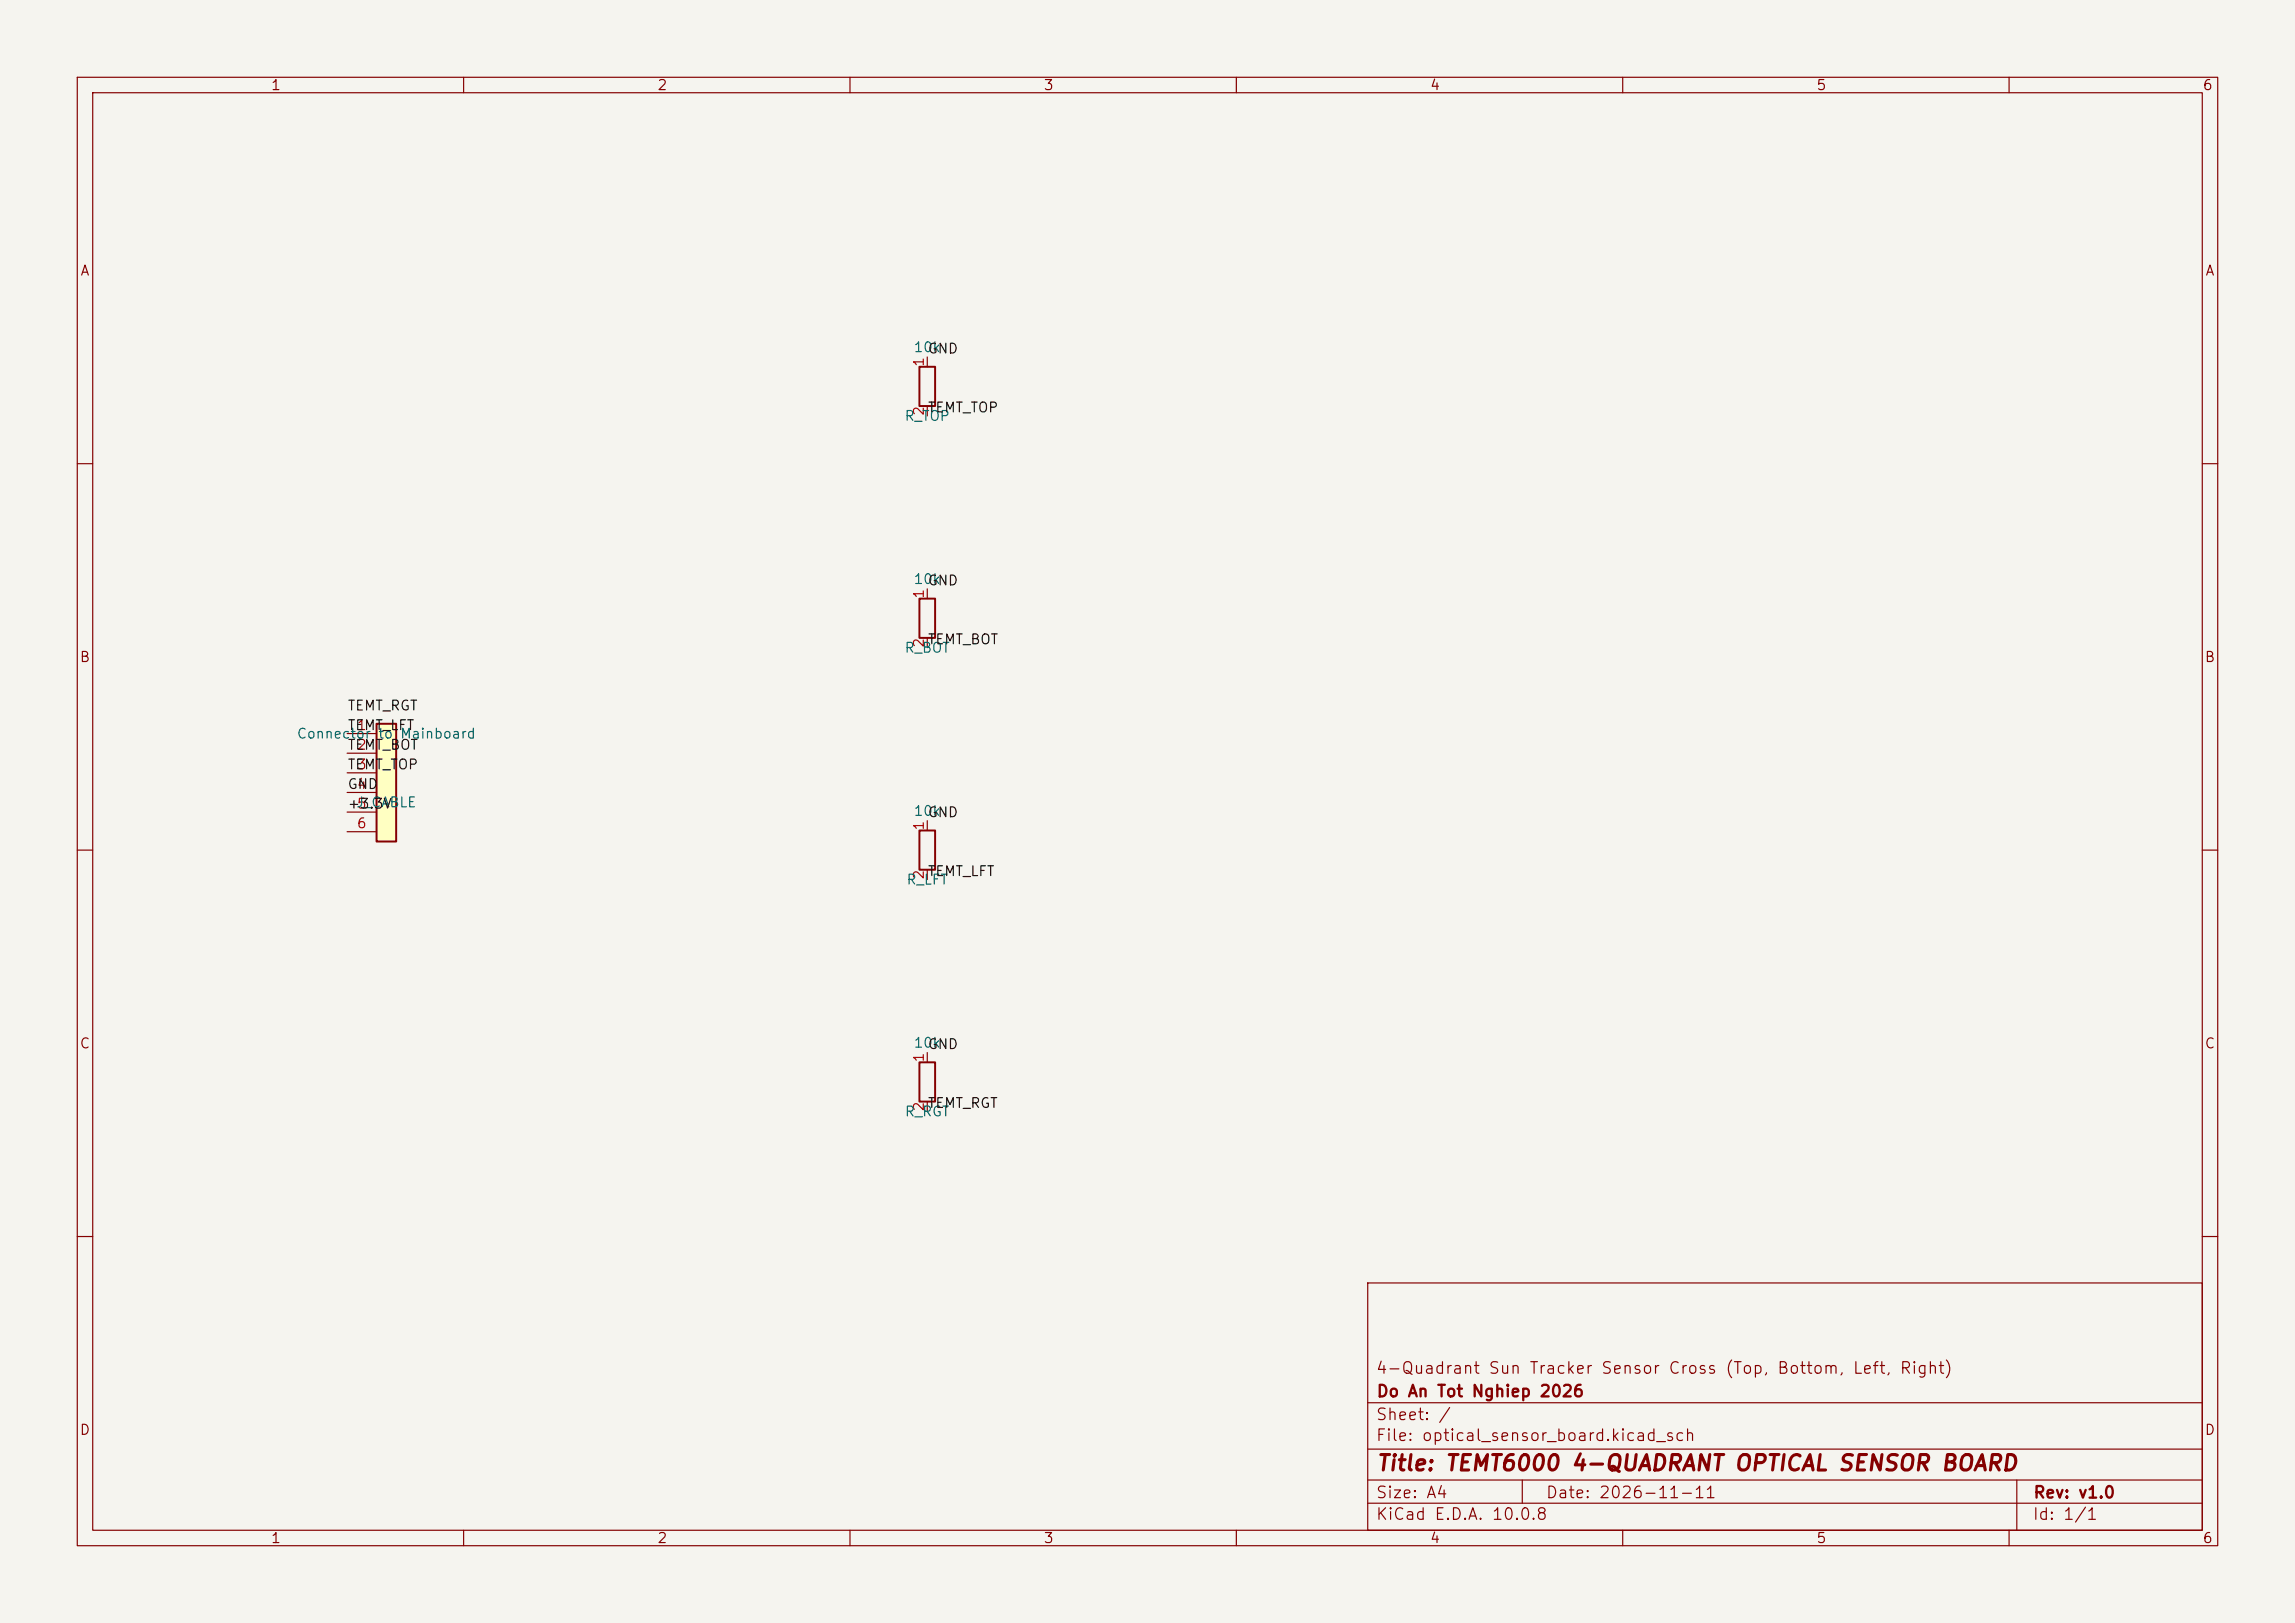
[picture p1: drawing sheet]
<svg xmlns="http://www.w3.org/2000/svg" width="297mm" height="210mm" viewBox="0 0 297 210" stroke-linecap="round" stroke-linejoin="round" font-family="sans-serif">
<defs><g id="words">
<text font-size="2" fill="#840000" x="178" y="190.8">Title: TEMT6000 4-QUADRANT OPTICAL SENSOR BOARD</text>
<g font-size="1.5" fill="#840000">
<text x="178" y="178.1">4-Quadrant Sun Tracker Sensor Cross (Top, Bottom, Left, Right)</text>
<text x="178" y="184.1">Sheet: /</text>
<text x="178" y="181.1">Do An Tot Nghiep 2026</text>
<text x="178" y="186.8">File: optical_sensor_board.kicad_sch</text>
<text x="178" y="197">KiCad E.D.A. 10.0.8</text>
<text x="178" y="194.2">Size: A4</text>
<text x="200" y="194.2">Date: 2026-11-11</text>
<text x="263" y="197">Id: 1/1</text>
<text x="263" y="194.2">Rev: v1.0</text>
</g>
<g font-size="1.3" fill="#840000">
<text x="35" y="12">1</text>
<text x="85" y="12">2</text>
<text x="135" y="12">3</text>
<text x="185" y="12">4</text>
<text x="235" y="12">5</text>
<text x="285" y="12">6</text>
<text x="10.3" y="36">A</text>
<text x="285.3" y="36">A</text>
<text x="10.2" y="86">B</text>
<text x="285.2" y="86">B</text>
<text x="10.2" y="136">C</text>
<text x="285.2" y="136">C</text>
<text x="10.2" y="186">D</text>
<text x="285.2" y="186">D</text>
<text x="35" y="200">1</text>
<text x="85" y="200">2</text>
<text x="135" y="200">3</text>
<text x="185" y="200">4</text>
<text x="235" y="200">5</text>
<text x="285" y="200">6</text>
</g>
<g font-size="1.3" fill="#006464">
<text x="118.1" y="45.9">10k</text>
<text x="117" y="54.8">R_TOP</text>
<text x="118.1" y="75.9">10k</text>
<text x="117" y="84.8">R_BOT</text>
<text x="38.3" y="95.9">Connector</text>
<text x="48.8" y="95.9">to</text>
<text x="51.7" y="95.9">Mainboard</text>
<text x="46" y="104.8">J_CABLE</text>
<text x="118.1" y="105.9">10k</text>
<text x="117.2" y="114.8">R_LFT</text>
<text x="118.1" y="135.9">10k</text>
<text x="117" y="144.8">R_RGT</text>
</g>
<g font-size="1.3" fill="#a90000">
<text x="119.9" y="47.6" transform="rotate(-90 119.9 47.6)">1</text>
<text x="119.9" y="53.9" transform="rotate(-90 119.9 53.9)">2</text>
<text x="119.9" y="77.6" transform="rotate(-90 119.9 77.6)">1</text>
<text x="119.9" y="83.9" transform="rotate(-90 119.9 83.9)">2</text>
<text x="46.1" y="94.8">1</text>
<text x="46.1" y="97.3">2</text>
<text x="46.1" y="99.9">3</text>
<text x="46.1" y="102.4">4</text>
<text x="46.1" y="104.9">5</text>
<text x="46.1" y="107.5">6</text>
<text x="119.9" y="107.6" transform="rotate(-90 119.9 107.6)">1</text>
<text x="119.9" y="113.9" transform="rotate(-90 119.9 113.9)">2</text>
<text x="119.9" y="137.6" transform="rotate(-90 119.9 137.6)">1</text>
<text x="119.9" y="143.9" transform="rotate(-90 119.9 143.9)">2</text>
</g>
<g font-size="1.3" fill="#0f0f0f">
<text x="120" y="46.1">GND</text>
<text x="120" y="53.7">TEMT_TOP</text>
<text x="120" y="76.1">GND</text>
<text x="120" y="83.7">TEMT_BOT</text>
<text x="44.9" y="92.3">TEMT_RGT</text>
<text x="44.9" y="94.8">TEMT_LFT</text>
<text x="44.9" y="97.3">TEMT_BOT</text>
<text x="44.9" y="99.9">TEMT_TOP</text>
<text x="44.9" y="105">+3.3V</text>
<text x="44.9" y="102.4">GND</text>
<text x="120" y="106.1">GND</text>
<text x="120" y="113.7">TEMT_LFT</text>
<text x="120" y="136.1">GND</text>
<text x="120" y="143.7">TEMT_RGT</text>
</g>
</g></defs>
<path d="M0 0h297v210h-297z" fill="#f5f4ef" stroke="#f5f4ef" stroke-width=".13"/>
<g fill="none" stroke="#840000" stroke-width=".15">
<path d="M10 10h277v190h-277zM12 12h273v186h-273zM60 10v2M110 10v2M160 10v2M210 10v2M260 10v2M10 60h2M285 60h2M10 110h2M285 110h2M10 160h2"/>
<path d="M177 166h108v32h-108zM285 160h2M60 198v2M110 198v2M160 198v2M177 194.5h108M177 191.5h108M177 187.5h108M177 181.5h108M197 191.5v3M210 198v2M260 198v2"/>
<path d="M261 191.5v6.5"/>
</g>
<path d="M48.7 93.7h2.6v15.2h-2.6z" fill="#ffffc2"/>
<path d="M119 47.5h2v5h-2zM119 77.5h2v5h-2zM48.7 93.7h2.6v15.2h-2.6zM119 107.5h2v5h-2zM119 137.5h2v5h-2z" fill="none" stroke="#840000" stroke-width=".25"/>
<g fill="none" stroke="#840000" stroke-width=".15">
<path d="M120 46.2v1.3M120 52.5v1.3M120 76.2v1.3M44.9 94.9h3.8M44.9 97.5h3.8M120 82.5v1.3M44.9 100h3.8M44.9 102.5h3.8M44.9 105.1h3.8M44.9 107.6h3.8M120 106.2v1.3M120 112.5v1.3"/>
<path d="M120 136.2v1.3M120 142.5v1.3"/>
</g>
<use href="#words"/>
</svg>
